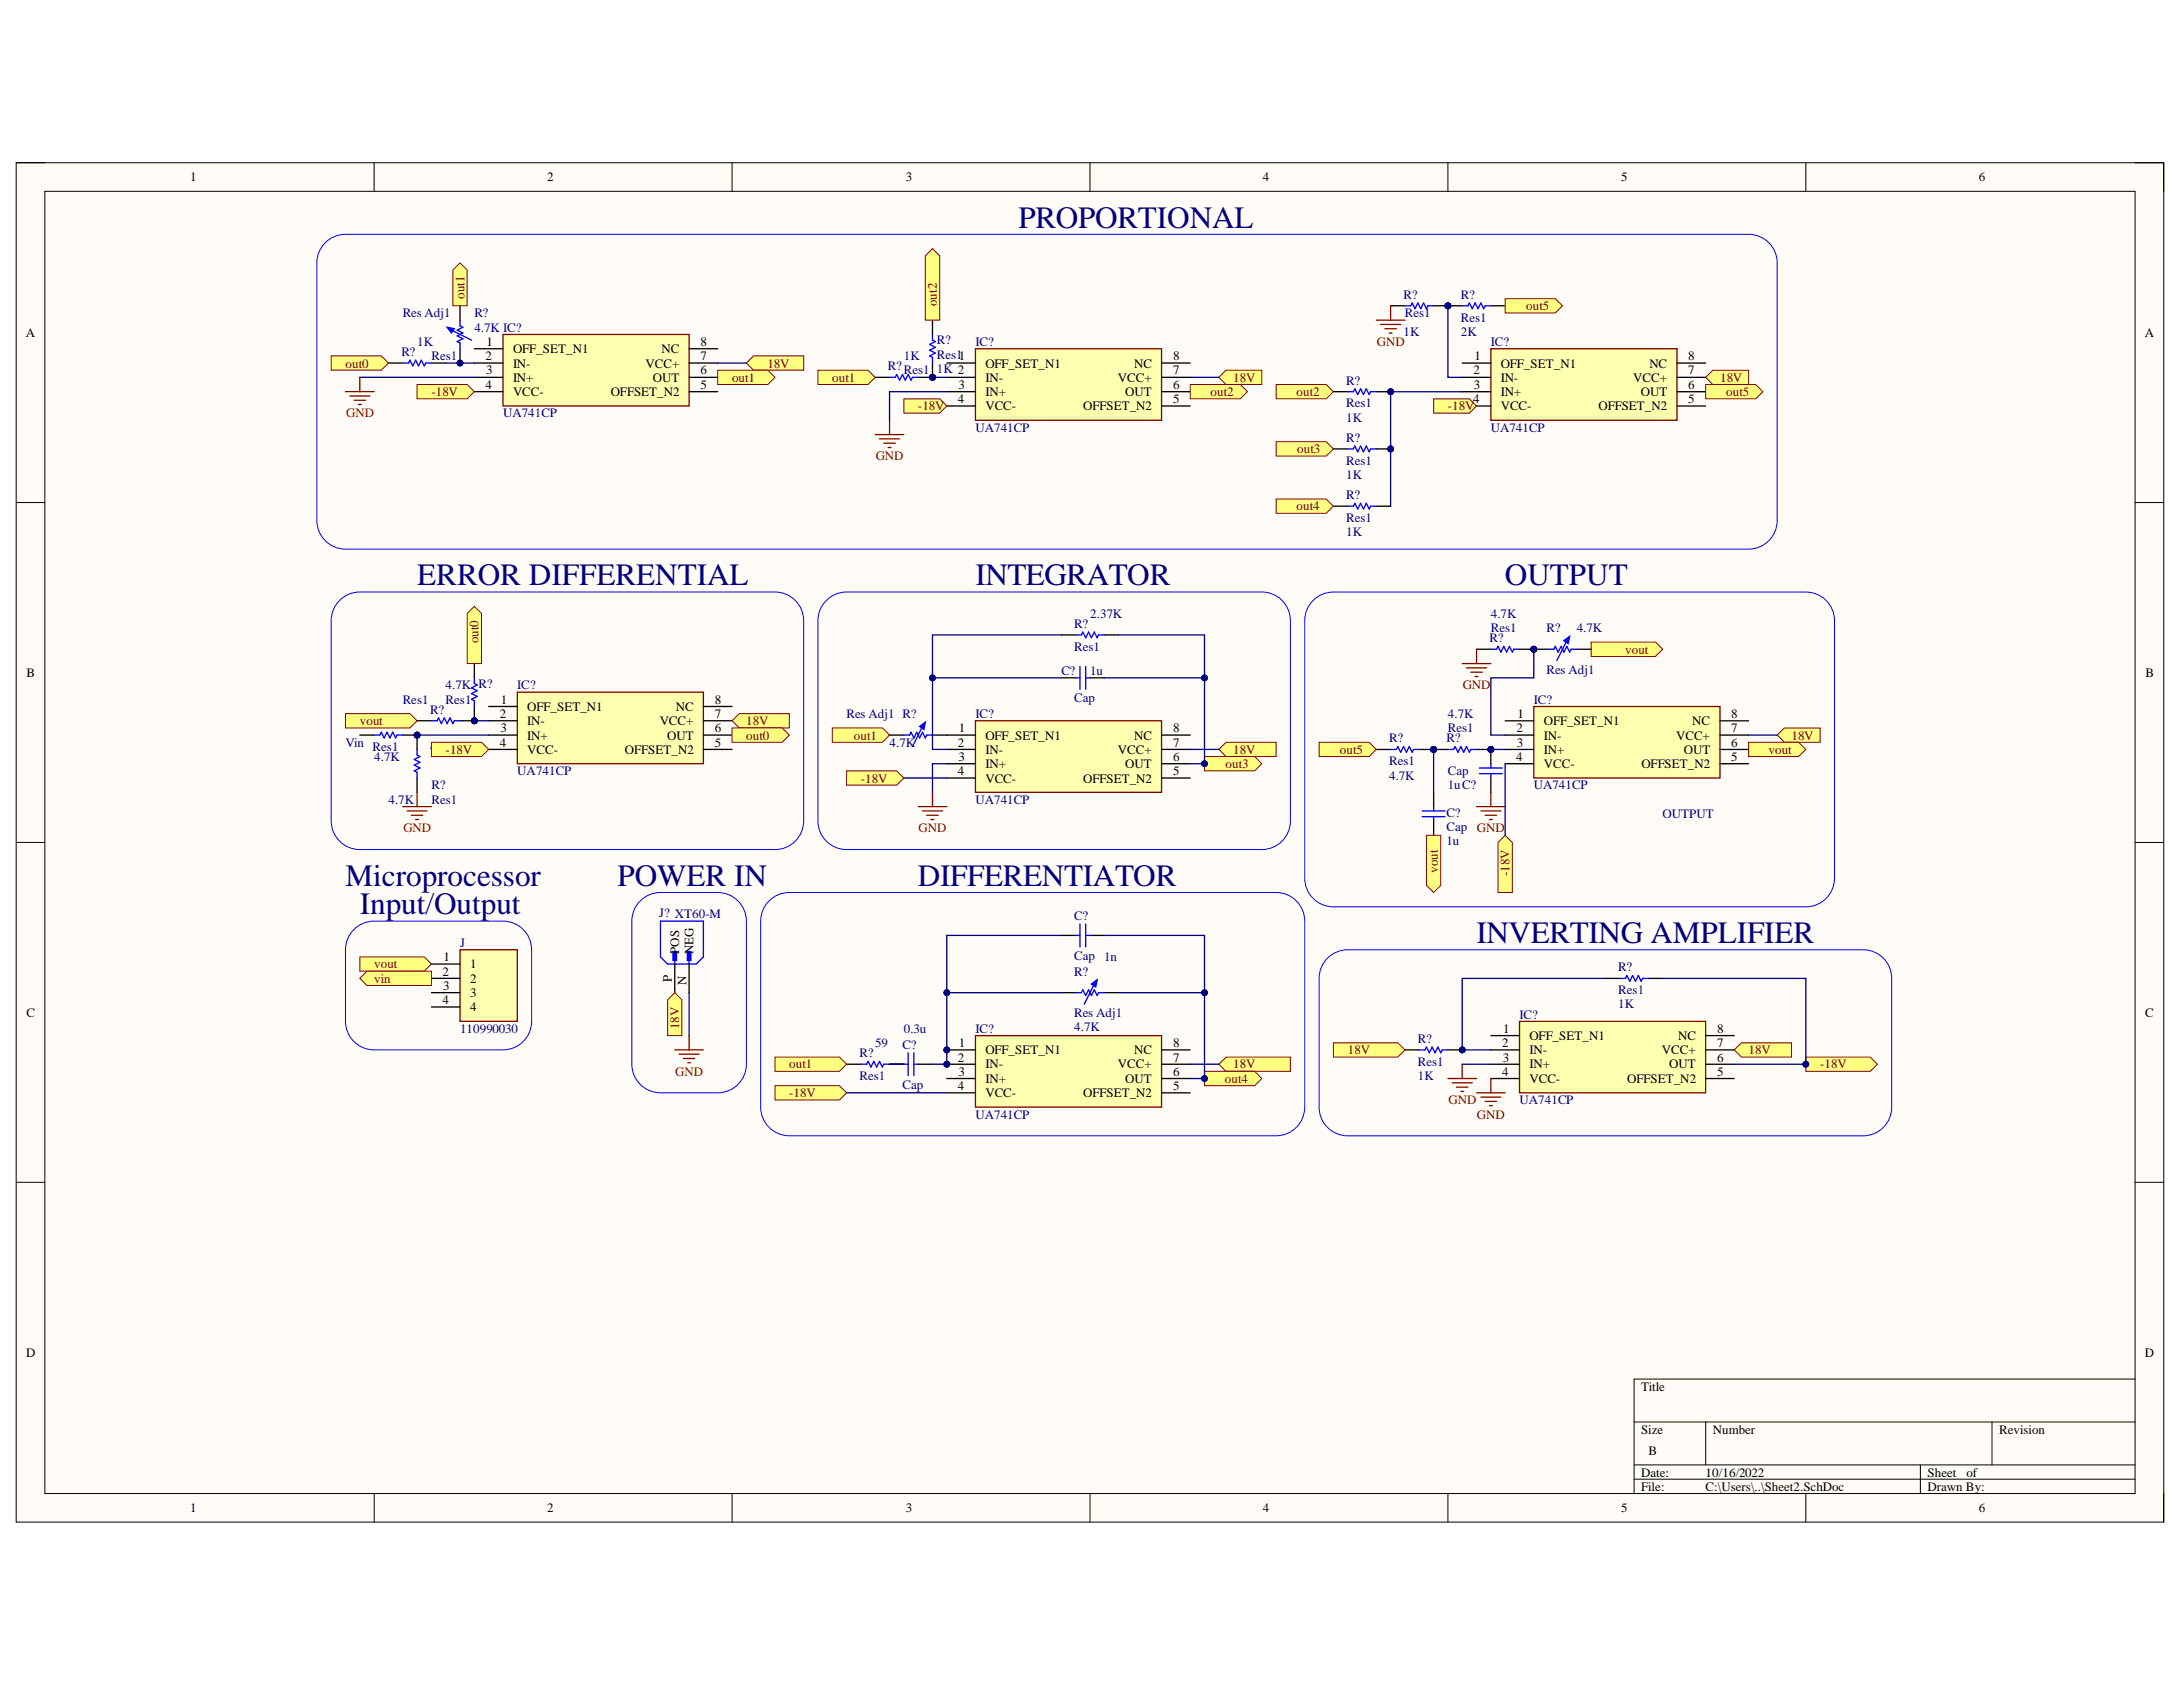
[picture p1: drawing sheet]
<svg xmlns="http://www.w3.org/2000/svg" width="279mm" height="216mm" viewBox="0 0 279 216" stroke-linecap="round" stroke-linejoin="round" font-family="sans-serif">
<defs><g id="words">
<g font-size="4" fill="#000080">
<text x="130.3" y="29.1">PROPORTIONAL</text>
<text x="53.4" y="74.9">ERROR DIFFERENTIAL</text>
<text x="124.8" y="74.9">INTEGRATOR</text>
<text x="192.6" y="74.9">OUTPUT</text>
<text x="44.2" y="113.4">Microprocessor</text>
<text x="79" y="113.4">POWER IN</text>
<text x="117.5" y="113.4">DIFFERENTIATOR</text>
<text x="46" y="117">Input/Output</text>
<text x="189" y="120.7">INVERTING AMPLIFIER</text>
</g>
<g font-size="1.7" fill="#800000">
<text x="59.4" y="38.2" transform="rotate(-90 59.4 38.2)">out1</text>
<text x="119.9" y="39.1" transform="rotate(-90 119.9 39.1)">out2</text>
<text x="61.3" y="82.3" transform="rotate(-90 61.3 82.3)">out0</text>
<text x="184" y="111.7" transform="rotate(-90 184 111.7)">vout</text>
<text x="193.2" y="112.1" transform="rotate(-90 193.2 112.1)">-18V</text>
<text x="86.9" y="131.7" transform="rotate(-90 86.9 131.7)">18V</text>
</g>
<g font-size="1.7">
<text x="86" y="125.7" transform="rotate(-90 86 125.7)">P</text>
<text x="86.9" y="122.1" transform="rotate(-90 86.9 122.1)">POS</text>
<text x="88.7" y="122.1" transform="rotate(-90 88.7 122.1)">NEG</text>
<text x="87.9" y="126" transform="rotate(-90 87.9 126)">N</text>
</g>
<g font-size="1.6">
<text x="24.4" y="23.2">1</text>
<text x="70" y="23.2">2</text>
<text x="115.9" y="23.2">3</text>
<text x="161.6" y="23.2">4</text>
<text x="207.5" y="23.2">5</text>
<text x="253.2" y="23.2">6</text>
<text x="3.3" y="43.1">A</text>
<text x="62.1" y="46.1">2</text>
<text x="62.2" y="47.9">3</text>
<text x="62.3" y="44.3">1</text>
<text x="65.7" y="45.2">OFF_SET_N1</text>
<text x="65.7" y="47">IN-</text>
<text x="82.6" y="47">VCC+</text>
<text x="84.7" y="45.2">NC</text>
<text x="89.7" y="44.3">8</text>
<text x="89.7" y="46.1">7</text>
<text x="89.7" y="47.9">6</text>
<text x="126.1" y="47">OFF_SET_N1</text>
<text x="145.1" y="47">NC</text>
<text x="150.1" y="46.1">8</text>
<text x="150.1" y="47.9">7</text>
<text x="188.6" y="47.9">2</text>
<text x="188.7" y="46.1">1</text>
<text x="192.1" y="47">OFF_SET_N1</text>
<text x="211.1" y="47">NC</text>
<text x="216.1" y="46.1">8</text>
<text x="216.1" y="47.9">7</text>
<text x="274.5" y="43.1">A</text>
<text x="62.1" y="49.8">4</text>
<text x="65.7" y="48.9">IN+</text>
<text x="65.7" y="50.7">VCC-</text>
<text x="78.2" y="50.7">OFFSET_N2</text>
<text x="83.5" y="48.9">OUT</text>
<text x="89.7" y="49.8">5</text>
<text x="122.6" y="51.6">4</text>
<text x="122.7" y="49.8">3</text>
<text x="126.1" y="48.9">IN-</text>
<text x="126.1" y="50.7">IN+</text>
<text x="126.1" y="52.5">VCC-</text>
<text x="138.6" y="52.5">OFFSET_N2</text>
<text x="143.1" y="48.9">VCC+</text>
<text x="144" y="50.7">OUT</text>
<text x="150.1" y="49.8">6</text>
<text x="150.1" y="51.6">5</text>
<text x="188.6" y="51.6">4</text>
<text x="188.6" y="49.8">3</text>
<text x="192.1" y="48.9">IN-</text>
<text x="192.1" y="50.7">IN+</text>
<text x="192.1" y="52.5">VCC-</text>
<text x="204.6" y="52.5">OFFSET_N2</text>
<text x="209" y="48.9">VCC+</text>
<text x="210" y="50.7">OUT</text>
<text x="216.1" y="49.8">6</text>
<text x="216.1" y="51.6">5</text>
<text x="3.4" y="86.6">B</text>
<text x="274.6" y="86.6">B</text>
<text x="64" y="91.9">2</text>
<text x="64" y="95.5">4</text>
<text x="64.1" y="93.7">3</text>
<text x="64.1" y="90.1">1</text>
<text x="67.5" y="91">OFF_SET_N1</text>
<text x="67.5" y="92.8">IN-</text>
<text x="67.5" y="94.7">IN+</text>
<text x="84.4" y="92.8">VCC+</text>
<text x="85.4" y="94.7">OUT</text>
<text x="86.5" y="91">NC</text>
<text x="91.5" y="90.1">8</text>
<text x="91.5" y="91.9">7</text>
<text x="91.5" y="93.7">6</text>
<text x="91.5" y="95.5">5</text>
<text x="122.6" y="95.5">2</text>
<text x="122.7" y="93.7">1</text>
<text x="126.1" y="94.7">OFF_SET_N1</text>
<text x="145.1" y="94.7">NC</text>
<text x="150.1" y="93.7">8</text>
<text x="150.1" y="95.5">7</text>
<text x="194.1" y="93.7">2</text>
<text x="194.1" y="95.5">3</text>
<text x="194.2" y="91.9">1</text>
<text x="197.6" y="92.8">OFF_SET_N1</text>
<text x="197.6" y="94.7">IN-</text>
<text x="214.5" y="94.7">VCC+</text>
<text x="216.6" y="92.8">NC</text>
<text x="221.6" y="91.9">8</text>
<text x="221.6" y="93.7">7</text>
<text x="221.6" y="95.5">6</text>
<text x="67.5" y="96.5">VCC-</text>
<text x="80" y="96.5">OFFSET_N2</text>
<text x="122.6" y="99.2">4</text>
<text x="122.7" y="97.4">3</text>
<text x="126.1" y="96.5">IN-</text>
<text x="126.1" y="98.3">IN+</text>
<text x="126.1" y="100.1">VCC-</text>
<text x="138.6" y="100.1">OFFSET_N2</text>
<text x="143.1" y="96.5">VCC+</text>
<text x="144" y="98.3">OUT</text>
<text x="150.1" y="97.4">6</text>
<text x="150.1" y="99.2">5</text>
<text x="194.1" y="97.4">4</text>
<text x="197.6" y="96.5">IN+</text>
<text x="197.6" y="98.3">VCC-</text>
<text x="210.1" y="98.3">OFFSET_N2</text>
<text x="215.5" y="96.5">OUT</text>
<text x="221.6" y="97.4">5</text>
<text x="56.7" y="124.9">2</text>
<text x="56.8" y="123">1</text>
<text x="60.2" y="123.9">1</text>
<text x="60.2" y="125.8">2</text>
<text x="3.4" y="130.1">C</text>
<text x="56.7" y="128.5">4</text>
<text x="56.7" y="126.7">3</text>
<text x="60.2" y="127.6">3</text>
<text x="60.2" y="129.4">4</text>
<text x="274.6" y="130.1">C</text>
<text x="122.6" y="135.9">2</text>
<text x="122.7" y="137.7">3</text>
<text x="122.7" y="134">1</text>
<text x="126.1" y="134.9">OFF_SET_N1</text>
<text x="126.1" y="136.7">IN-</text>
<text x="143.1" y="136.7">VCC+</text>
<text x="145.1" y="134.9">NC</text>
<text x="150.1" y="134">8</text>
<text x="150.1" y="135.9">7</text>
<text x="150.1" y="137.7">6</text>
<text x="192.2" y="134">2</text>
<text x="192.2" y="137.7">4</text>
<text x="192.3" y="135.9">3</text>
<text x="192.4" y="132.2">1</text>
<text x="195.8" y="133.1">OFF_SET_N1</text>
<text x="195.8" y="134.9">IN-</text>
<text x="195.8" y="136.7">IN+</text>
<text x="212.7" y="134.9">VCC+</text>
<text x="213.6" y="136.7">OUT</text>
<text x="214.8" y="133.1">NC</text>
<text x="219.8" y="132.2">8</text>
<text x="219.8" y="134">7</text>
<text x="219.8" y="135.9">6</text>
<text x="219.8" y="137.7">5</text>
<text x="122.6" y="139.5">4</text>
<text x="126.1" y="138.6">IN+</text>
<text x="126.1" y="140.4">VCC-</text>
<text x="138.6" y="140.4">OFFSET_N2</text>
<text x="144" y="138.6">OUT</text>
<text x="150.1" y="139.5">5</text>
<text x="195.8" y="138.6">VCC-</text>
<text x="208.3" y="138.6">OFFSET_N2</text>
<text x="3.3" y="173.6">D</text>
<text x="274.5" y="173.6">D</text>
<text x="210" y="178">Title</text>
<text x="210" y="183.5">Size</text>
<text x="219.2" y="183.5">Number</text>
<text x="255.9" y="183.5">Revision</text>
<text x="210" y="189">Date:</text>
<text x="210" y="190.8">File:</text>
<text x="211" y="186.2">B</text>
<text x="218.3" y="189">10/16/2022</text>
<text x="218.3" y="190.8">C:\Users\..\Sheet2.SchDoc</text>
<text x="246.7" y="189">Sheet</text>
<text x="246.7" y="190.8">Drawn By:</text>
<text x="251.7" y="189">of</text>
<text x="24.4" y="193.5">1</text>
<text x="70" y="193.5">2</text>
<text x="115.9" y="193.5">3</text>
<text x="161.6" y="193.5">4</text>
<text x="207.5" y="193.5">5</text>
<text x="253.2" y="193.5">6</text>
</g>
<g font-size="1.6" fill="#000080">
<text x="51.5" y="40.6">Res Adj1</text>
<text x="60.7" y="40.6">R?</text>
<text x="179.6" y="38.2">R?</text>
<text x="179.8" y="40.6">Res1</text>
<text x="187" y="38.2">R?</text>
<text x="187" y="41.2">Res1</text>
<text x="51.4" y="45.6">R?</text>
<text x="53.4" y="44.3">1K</text>
<text x="55.2" y="46.1">Res1</text>
<text x="60.7" y="42.4">4.7K IC?</text>
<text x="113.6" y="47.4">R?</text>
<text x="115.7" y="46.1">1K</text>
<text x="115.7" y="47.9">Res1</text>
<text x="119.9" y="47.8">1K 2</text>
<text x="119.9" y="44.1">R?</text>
<text x="119.9" y="45.9">Res11</text>
<text x="124.8" y="44.3">IC?</text>
<text x="179.6" y="43">1K</text>
<text x="187" y="43">2K</text>
<text x="190.8" y="44.3">IC?</text>
<text x="64.4" y="53.4">UA741CP</text>
<text x="172.3" y="54">1K</text>
<text x="172.3" y="49.2">R?</text>
<text x="172.3" y="52.1">Res1</text>
<text x="124.8" y="55.3">UA741CP</text>
<text x="172.3" y="56.5">R?</text>
<text x="172.3" y="59.5">Res1</text>
<text x="190.8" y="55.3">UA741CP</text>
<text x="172.3" y="61.3">1K</text>
<text x="172.3" y="63.9">R?</text>
<text x="172.3" y="68.6">1K</text>
<text x="172.3" y="66.8">Res1</text>
<text x="137.5" y="80.3">R?</text>
<text x="137.5" y="83.3">Res1</text>
<text x="139.5" y="79.1">2.37K</text>
<text x="190.6" y="82.2">R?</text>
<text x="190.8" y="79.1">4.7K</text>
<text x="190.8" y="80.9">Res1</text>
<text x="197.9" y="80.9">R?</text>
<text x="201.8" y="80.9">4.7K</text>
<text x="57" y="88.2">4.7K R?</text>
<text x="66.2" y="88.2">IC?</text>
<text x="135.8" y="86.4">C?</text>
<text x="137.5" y="89.9">Cap</text>
<text x="139.5" y="86.4">1u</text>
<text x="197.9" y="86.2">Res Adj1</text>
<text x="44.2" y="95.5">Vin</text>
<text x="51.5" y="90.1">Res1</text>
<text x="55" y="91.4">R?</text>
<text x="57" y="90.1">Res1</text>
<text x="108.4" y="91.9">Res Adj1 R?</text>
<text x="113.9" y="95.5">4.7K</text>
<text x="124.8" y="91.9">IC?</text>
<text x="177.8" y="95">R?</text>
<text x="185.1" y="95">R?</text>
<text x="185.3" y="91.9">4.7K</text>
<text x="185.3" y="93.7">Res1</text>
<text x="196.3" y="90.1">IC?</text>
<text x="47.7" y="96.1">Res1</text>
<text x="47.9" y="97.4">4.7K</text>
<text x="55" y="96.1">4.7-18V</text>
<text x="55.2" y="101">R?</text>
<text x="57.1" y="96.1">K</text>
<text x="66.2" y="99.2">UA741CP</text>
<text x="177.8" y="99.8">4.7K</text>
<text x="177.8" y="98">Res1</text>
<text x="185.3" y="101">1uC?</text>
<text x="185.3" y="99.2">Cap</text>
<text x="196.3" y="101">UA741CP</text>
<text x="49.7" y="102.9">4.7K</text>
<text x="55.2" y="102.9">Res1</text>
<text x="124.8" y="102.9">UA741CP</text>
<text x="185.1" y="104.5">C?</text>
<text x="185.1" y="106.4">Cap</text>
<text x="212.8" y="104.7">OUTPUT</text>
<text x="185.1" y="108.2">1u</text>
<text x="84.3" y="117.3">J? XT60-M</text>
<text x="137.5" y="117.7">C?</text>
<text x="58.9" y="121.2">J</text>
<text x="137.5" y="122.8">Cap</text>
<text x="137.5" y="124.9">R?</text>
<text x="141.3" y="123">1n</text>
<text x="207.1" y="124.3">R?</text>
<text x="137.5" y="130.1">Res Adj1</text>
<text x="194.5" y="130.4">IC?</text>
<text x="207.1" y="129.1">1K</text>
<text x="207.1" y="127.2">Res1</text>
<text x="58.9" y="132.2">110990030</text>
<text x="110" y="135.3">R?</text>
<text x="112" y="134">59</text>
<text x="115.5" y="134.2">C?</text>
<text x="115.7" y="132.2">0.3u</text>
<text x="124.8" y="132.2">IC?</text>
<text x="137.5" y="132">4.7K</text>
<text x="181.5" y="133.4">R?</text>
<text x="181.5" y="136.4">Res1</text>
<text x="110" y="138.2">Res1</text>
<text x="115.5" y="139.3">Cap</text>
<text x="124.8" y="143.2">UA741CP</text>
<text x="181.5" y="138.2">1K</text>
<text x="194.5" y="141.3">UA741CP</text>
</g>
<g font-size="1.6" fill="#800000">
<text x="195.3" y="39.7">out5</text>
<text x="44.2" y="47">out0</text>
<text x="98.2" y="47">18V</text>
<text x="176.2" y="44.3">GND</text>
<text x="44.3" y="53.4">GND</text>
<text x="55.2" y="50.7">-18V</text>
<text x="93.7" y="48.9">out1</text>
<text x="106.5" y="48.9">out1</text>
<text x="117.5" y="52.5">-18V</text>
<text x="155" y="50.7">out2</text>
<text x="157.8" y="48.9">18V</text>
<text x="165.9" y="50.7">out2</text>
<text x="185.3" y="52.5">-18V</text>
<text x="220.1" y="48.9">18V</text>
<text x="220.9" y="50.7">out5</text>
<text x="112.1" y="58.9">GND</text>
<text x="166" y="58">out3</text>
<text x="165.9" y="65.3">out4</text>
<text x="208" y="83.7">vout</text>
<text x="187.2" y="88.2">GND</text>
<text x="46" y="92.8">voR?</text>
<text x="47.7" y="92.8">ut</text>
<text x="95.5" y="92.8">18V</text>
<text x="95.5" y="94.7">out0</text>
<text x="109.3" y="94.7">out1</text>
<text x="229.3" y="94.7">18V</text>
<text x="110.2" y="100.1">-18V</text>
<text x="156.9" y="98.3">out3</text>
<text x="157.8" y="96.5">18V</text>
<text x="171.5" y="96.5">out5</text>
<text x="226.4" y="96.5">vout</text>
<text x="51.6" y="106.5">GND</text>
<text x="117.6" y="106.5">GND</text>
<text x="189" y="106.5">GND</text>
<text x="47.9" y="123.9">vout</text>
<text x="47.9" y="125.8">vin</text>
<text x="86.4" y="137.7">GND</text>
<text x="101" y="136.7">out1</text>
<text x="157.8" y="136.7">18V</text>
<text x="172.5" y="134.9">18V</text>
<text x="223.8" y="134.9">18V</text>
<text x="233" y="136.7">-18V</text>
<text x="101" y="140.4">-18V</text>
<text x="156.8" y="138.6">out4</text>
<text x="185.4" y="141.3">GND</text>
<text x="189" y="143.2">GND</text>
</g>
</g></defs>
<path d="M2.1 20.8h274.8v174h-274.8z" fill-rule="evenodd" fill="#fffcf8"/>
<path d="M2.1 20.8h274.8v174h-274.8z" fill="none" stroke="#000" stroke-width=".13"/>
<path d="M5.7 24.5h267.6v166.6h-267.6z" fill-rule="evenodd" fill="#fffcf8"/>
<g fill="none" stroke="#000" stroke-width=".13">
<path d="M2.1 20.8h3.6M5.7 24.5h267.6v166.6h-267.6zM47.9 20.8v3.7M93.7 20.8v3.7M139.5 20.8v3.7M185.3 20.8v3.7M231.1 20.8v3.7M273.3 20.8h3.6v3.7M2.1 64.3h3.6M273.3 64.3h3.6M2.1 107.8h3.6M273.3 107.8h3.6"/>
<path d="M2.1 151.3h3.6M273.3 151.3h3.6M273.3 176.5h-64.2v14.6M47.9 191.1v3.7M93.7 191.1v3.7M139.5 191.1v3.7M185.3 191.1v3.7M209.1 182h64.2M209.1 187.5h64.2M209.1 189.3h64.2M218.3 182v5.5M231.1 191.1v3.7"/>
<path d="M245.8 187.5v3.6M255 182v5.5M276.9 191.1v3.7"/>
</g>
<path d="M66.2 88.6h23.8v9.1h-23.8z" fill-rule="evenodd" fill="#ffffb0"/>
<path d="M66.2 88.6h23.8v9.1h-23.8z" fill="none" stroke="#800000" stroke-width=".17"/>
<path d="M62.5 90.4h3.7M62.5 92.2h3.7M62.5 94.1h3.7M62.5 95.9h3.7M90 90.4h3.7M90 92.2h3.7M90 94.1h3.7M90 95.9h3.7" fill="none" stroke="#000" stroke-width=".17"/>
<path d="M64.4 42.8h23.8v9.2h-23.8z" fill-rule="evenodd" fill="#ffffb0"/>
<path d="M64.4 42.8h23.8v9.2h-23.8z" fill="none" stroke="#800000" stroke-width=".17"/>
<path d="M60.7 44.6h3.7M60.7 46.5h3.7M60.7 48.3h3.7M60.7 50.1h3.7M88.2 44.6h3.7M88.2 46.5h3.7M88.2 48.3h3.7M88.2 50.1h3.7" fill="none" stroke="#000" stroke-width=".17"/>
<path d="M124.8 44.6h23.9v9.2h-23.9z" fill-rule="evenodd" fill="#ffffb0"/>
<path d="M124.8 44.6h23.9v9.2h-23.9z" fill="none" stroke="#800000" stroke-width=".17"/>
<path d="M121.2 46.5h3.6M121.2 48.3h3.6M121.2 50.1h3.6M121.2 52h3.6M148.7 46.5h3.6M148.7 48.3h3.6M148.7 50.1h3.6M148.7 52h3.6" fill="none" stroke="#000" stroke-width=".17"/>
<circle cx="187.2" cy="52" r=".37" fill="#000080"/>
<circle cx="187.2" cy="52" r=".37" fill="none" stroke="#000080" stroke-width=".13"/>
<path d="M190.8 44.6h23.8v9.2h-23.8z" fill-rule="evenodd" fill="#ffffb0"/>
<path d="M190.8 44.6h23.8v9.2h-23.8z" fill="none" stroke="#800000" stroke-width=".17"/>
<path d="M187.1 46.5h3.7M187.1 48.3h3.7M187.1 50.1h3.7M187.1 52h3.7" fill="none" stroke="#000" stroke-width=".17"/>
<circle cx="187.2" cy="52" r=".37" fill="#000080"/>
<circle cx="187.2" cy="52" r=".37" fill="none" stroke="#000080" stroke-width=".13"/>
<path d="M214.6 46.5h3.7M214.6 48.3h3.7M214.6 50.1h3.7M214.6 52h3.7" fill="none" stroke="#000" stroke-width=".17"/>
<circle cx="121.2" cy="134.4" r=".37" fill="#000080"/>
<circle cx="121.2" cy="134.4" r=".37" fill="none" stroke="#000080" stroke-width=".13"/>
<circle cx="121.2" cy="136.2" r=".36" fill="#000080"/>
<circle cx="121.2" cy="136.2" r=".36" fill="none" stroke="#000080" stroke-width=".13"/>
<path d="M124.8 132.5h23.9v9.2h-23.9z" fill-rule="evenodd" fill="#ffffb0"/>
<path d="M124.8 132.5h23.9v9.2h-23.9z" fill="none" stroke="#800000" stroke-width=".17"/>
<path d="M121.2 134.4h3.6" fill="none" stroke="#000" stroke-width=".17"/>
<circle cx="121.2" cy="134.4" r=".37" fill="#000080"/>
<circle cx="121.2" cy="134.4" r=".37" fill="none" stroke="#000080" stroke-width=".13"/>
<path d="M121.2 136.2h3.6" fill="none" stroke="#000" stroke-width=".17"/>
<circle cx="121.2" cy="136.2" r=".36" fill="#000080"/>
<circle cx="121.2" cy="136.2" r=".36" fill="none" stroke="#000080" stroke-width=".13"/>
<path d="M121.2 138h3.6M121.2 139.9h3.6M148.7 138h3.6M148.7 139.9h3.6M148.7 134.4h3.6M148.7 136.2h3.6" fill="none" stroke="#000" stroke-width=".17"/>
<path d="M124.8 92.2h23.9v9.2h-23.9z" fill-rule="evenodd" fill="#ffffb0"/>
<path d="M124.8 92.2h23.9v9.2h-23.9z" fill="none" stroke="#800000" stroke-width=".17"/>
<path d="M121.2 94.1h3.6M121.2 95.9h3.6M121.2 97.7h3.6M121.2 99.6h3.6M148.7 94.1h3.6M148.7 95.9h3.6M148.7 97.7h3.6M148.7 99.6h3.6" fill="none" stroke="#000" stroke-width=".17"/>
<circle cx="53.4" cy="94.1" r=".37" fill="#000080"/>
<circle cx="53.4" cy="94.1" r=".37" fill="none" stroke="#000080" stroke-width=".13"/>
<path d="M51.5 94.1h1.9" fill="none" stroke="#000" stroke-width=".17"/>
<circle cx="53.4" cy="94.1" r=".37" fill="#000080"/>
<circle cx="53.4" cy="94.1" r=".37" fill="none" stroke="#000080" stroke-width=".13"/>
<path d="M46.1 94.1h1.8" fill="none" stroke="#000" stroke-width=".17"/>
<path d="M47.9 94.1h.7l.2-.4 .4 .7 .3-.7 .4 .7 .4-.7 .3 .7 .2-.3h.7" fill="none" stroke="#00f" stroke-width=".17"/>
<circle cx="60.7" cy="92.2" r=".37" fill="#000080"/>
<circle cx="60.7" cy="92.2" r=".37" fill="none" stroke="#000080" stroke-width=".13"/>
<path d="M58.9 92.2h1.8" fill="none" stroke="#000" stroke-width=".17"/>
<circle cx="60.7" cy="92.2" r=".37" fill="#000080"/>
<circle cx="60.7" cy="92.2" r=".37" fill="none" stroke="#000080" stroke-width=".13"/>
<path d="M53.4 92.2h1.8" fill="none" stroke="#000" stroke-width=".17"/>
<path d="M55.2 92.2h.7l.2-.3 .4 .7 .4-.7 .3 .7 .4-.7 .4 .7 .1-.4h.8" fill="none" stroke="#00f" stroke-width=".17"/>
<circle cx="53.4" cy="94.1" r=".37" fill="#000080"/>
<circle cx="53.4" cy="94.1" r=".37" fill="none" stroke="#000080" stroke-width=".13"/>
<path d="M53.4 94.1v1.8" fill="none" stroke="#000" stroke-width=".17"/>
<circle cx="53.4" cy="94.1" r=".37" fill="#000080"/>
<circle cx="53.4" cy="94.1" r=".37" fill="none" stroke="#000080" stroke-width=".13"/>
<path d="M53.4 99.6v1.8" fill="none" stroke="#000" stroke-width=".17"/>
<path d="M53.4 95.9v.7l.3 .2-.7 .4 .7 .4-.7 .3 .7 .4-.7 .4 .4 .1v.8" fill="none" stroke="#00f" stroke-width=".17"/>
<path d="M51.5 103.2h3.7M52.1 103.8h2.6M52.6 104.3h1.5M53.2 104.9h.4M53.4 101.4v1.8" fill="none" stroke="#800000" stroke-width=".17"/>
<circle cx="60.7" cy="92.2" r=".37" fill="#000080"/>
<circle cx="60.7" cy="92.2" r=".37" fill="none" stroke="#000080" stroke-width=".13"/>
<path d="M60.7 84.9v1.8M60.7 90.4v1.8" fill="none" stroke="#000" stroke-width=".17"/>
<circle cx="60.7" cy="92.2" r=".37" fill="#000080"/>
<circle cx="60.7" cy="92.2" r=".37" fill="none" stroke="#000080" stroke-width=".13"/>
<path d="M60.7 86.7v.8l.4 .2-.8 .3 .8 .4-.8 .4 .8 .3-.8 .4 .4 .2v.7" fill="none" stroke="#00f" stroke-width=".17"/>
<path d="M196.3 90.4h23.8v9.2h-23.8z" fill-rule="evenodd" fill="#ffffb0"/>
<path d="M44.2 50.1h3.7M44.8 50.7h2.5M45.3 51.2h1.5M45.9 51.8h.3M46 48.3v1.8M196.3 90.4h23.8v9.2h-23.8z" fill="none" stroke="#800000" stroke-width=".17"/>
<path d="M49.7 46.5h1.8M55.2 46.5h1.8M192.6 92.2h3.7M192.6 94.1h3.7M192.6 95.9h3.7M192.6 97.7h3.7M220.1 92.2h3.7M220.1 94.1h3.7M220.1 95.9h3.7M220.1 97.7h3.7" fill="none" stroke="#000" stroke-width=".17"/>
<path d="M51.5 46.5h.8l.2-.4 .3 .7 .4-.7 .4 .7 .3-.7 .4 .7 .2-.3h.7" fill="none" stroke="#00f" stroke-width=".17"/>
<circle cx="119.3" cy="48.3" r=".36" fill="#000080"/>
<circle cx="119.3" cy="48.3" r=".36" fill="none" stroke="#000080" stroke-width=".13"/>
<path d="M117.5 48.3h1.8" fill="none" stroke="#000" stroke-width=".17"/>
<circle cx="119.3" cy="48.3" r=".36" fill="#000080"/>
<circle cx="119.3" cy="48.3" r=".36" fill="none" stroke="#000080" stroke-width=".13"/>
<path d="M112 48.3h1.9" fill="none" stroke="#000" stroke-width=".17"/>
<path d="M113.9 48.3h.7l.2-.4 .3 .8 .4-.8 .4 .8 .3-.8 .4 .8 .2-.4h.7" fill="none" stroke="#00f" stroke-width=".17"/>
<circle cx="119.3" cy="48.3" r=".36" fill="#000080"/>
<circle cx="119.3" cy="48.3" r=".36" fill="none" stroke="#000080" stroke-width=".13"/>
<path d="M119.3 41v1.8M119.3 46.5v1.8" fill="none" stroke="#000" stroke-width=".17"/>
<circle cx="119.3" cy="48.3" r=".36" fill="#000080"/>
<circle cx="119.3" cy="48.3" r=".36" fill="none" stroke="#000080" stroke-width=".13"/>
<path d="M119.3 42.8v.7l.4 .2-.7 .4 .7 .3-.7 .4 .7 .4-.7 .3 .3 .2v.8" fill="none" stroke="#00f" stroke-width=".17"/>
<circle cx="178" cy="50.1" r=".37" fill="#000080"/>
<circle cx="178" cy="50.1" r=".37" fill="none" stroke="#000080" stroke-width=".13"/>
<path d="M176.2 50.1h1.8" fill="none" stroke="#000" stroke-width=".17"/>
<circle cx="178" cy="50.1" r=".37" fill="#000080"/>
<circle cx="178" cy="50.1" r=".37" fill="none" stroke="#000080" stroke-width=".13"/>
<path d="M170.7 50.1h1.8" fill="none" stroke="#000" stroke-width=".17"/>
<path d="M172.5 50.1h.7l.2-.3 .4 .7 .3-.7 .4 .7 .4-.7 .3 .7 .2-.4h.8" fill="none" stroke="#00f" stroke-width=".17"/>
<path d="M112 55.6h3.7M112.6 56.2h2.5M113.1 56.7h1.5M113.7 57.3h.3M113.9 53.8v1.8" fill="none" stroke="#800000" stroke-width=".17"/>
<circle cx="185.3" cy="39.1" r=".37" fill="#000080"/>
<circle cx="185.3" cy="39.1" r=".37" fill="none" stroke="#000080" stroke-width=".13"/>
<path d="M183.5 39.1h1.8" fill="none" stroke="#000" stroke-width=".17"/>
<circle cx="185.3" cy="39.1" r=".37" fill="#000080"/>
<circle cx="185.3" cy="39.1" r=".37" fill="none" stroke="#000080" stroke-width=".13"/>
<path d="M178 39.1h1.8" fill="none" stroke="#000" stroke-width=".17"/>
<path d="M179.8 39.1h.8l.1-.3 .4 .7 .4-.7 .3 .7 .4-.7 .4 .7 .1-.4h.8" fill="none" stroke="#00f" stroke-width=".17"/>
<circle cx="185.3" cy="39.1" r=".37" fill="#000080"/>
<circle cx="185.3" cy="39.1" r=".37" fill="none" stroke="#000080" stroke-width=".13"/>
<path d="M185.3 39.1h1.8M190.8 39.1h1.8" fill="none" stroke="#000" stroke-width=".17"/>
<circle cx="185.3" cy="39.1" r=".37" fill="#000080"/>
<circle cx="185.3" cy="39.1" r=".37" fill="none" stroke="#000080" stroke-width=".13"/>
<path d="M187.1 39.1h.8l.2-.3 .3 .7 .4-.7 .4 .7 .3-.7 .4 .7 .2-.4h.7" fill="none" stroke="#00f" stroke-width=".17"/>
<circle cx="196.3" cy="83.1" r=".37" fill="#000080"/>
<circle cx="196.3" cy="83.1" r=".37" fill="none" stroke="#000080" stroke-width=".13"/>
<path d="M194.5 83.1h1.8" fill="none" stroke="#000" stroke-width=".17"/>
<circle cx="196.3" cy="83.1" r=".37" fill="#000080"/>
<circle cx="196.3" cy="83.1" r=".37" fill="none" stroke="#000080" stroke-width=".13"/>
<path d="M189 83.1h1.8" fill="none" stroke="#000" stroke-width=".17"/>
<path d="M190.8 83.1h.7l.2-.4 .4 .8 .4-.8 .3 .8 .4-.8 .4 .8 .1-.4h.8" fill="none" stroke="#00f" stroke-width=".17"/>
<circle cx="190.8" cy="95.9" r=".37" fill="#000080"/>
<circle cx="190.8" cy="95.9" r=".37" fill="none" stroke="#000080" stroke-width=".13"/>
<circle cx="183.5" cy="95.9" r=".37" fill="#000080"/>
<circle cx="183.5" cy="95.9" r=".37" fill="none" stroke="#000080" stroke-width=".13"/>
<path d="M189 95.9h1.8" fill="none" stroke="#000" stroke-width=".17"/>
<circle cx="190.8" cy="95.9" r=".37" fill="#000080"/>
<circle cx="190.8" cy="95.9" r=".37" fill="none" stroke="#000080" stroke-width=".13"/>
<path d="M183.5 95.9h1.8" fill="none" stroke="#000" stroke-width=".17"/>
<circle cx="183.5" cy="95.9" r=".37" fill="#000080"/>
<circle cx="183.5" cy="95.9" r=".37" fill="none" stroke="#000080" stroke-width=".13"/>
<path d="M185.3 95.9h.7l.2-.4 .4 .8 .4-.8 .3 .8 .4-.8 .4 .8 .1-.4h.8" fill="none" stroke="#00f" stroke-width=".17"/>
<circle cx="183.5" cy="95.9" r=".37" fill="#000080"/>
<circle cx="183.5" cy="95.9" r=".37" fill="none" stroke="#000080" stroke-width=".13"/>
<path d="M181.7 95.9h1.8" fill="none" stroke="#000" stroke-width=".17"/>
<circle cx="183.5" cy="95.9" r=".37" fill="#000080"/>
<circle cx="183.5" cy="95.9" r=".37" fill="none" stroke="#000080" stroke-width=".13"/>
<path d="M135.8 81.3h1.9M141.3 81.3h1.9M176.2 95.9h1.8" fill="none" stroke="#000" stroke-width=".17"/>
<path d="M137.7 81.3h.7l.2-.4 .4 .7 .3-.7 .4 .7 .4-.7 .3 .7 .2-.3h.7M178 95.9h.7l.2-.4 .4 .8 .3-.8 .4 .8 .4-.8 .3 .8 .2-.4h.8" fill="none" stroke="#00f" stroke-width=".17"/>
<circle cx="178" cy="57.5" r=".37" fill="#000080"/>
<circle cx="178" cy="57.5" r=".37" fill="none" stroke="#000080" stroke-width=".13"/>
<path d="M170.7 57.5h1.8M176.2 57.5h1.8" fill="none" stroke="#000" stroke-width=".17"/>
<circle cx="178" cy="57.5" r=".37" fill="#000080"/>
<circle cx="178" cy="57.5" r=".37" fill="none" stroke="#000080" stroke-width=".13"/>
<g fill="none" stroke="#00f" stroke-width=".17">
<path d="M172.5 57.5h.7l.2-.4 .4 .7 .3-.7 .4 .7 .4-.7 .3 .7 .2-.3h.8M172.5 64.8h.7l.2-.4 .4 .7 .3-.7 .4 .7 .4-.7 .3 .7 .2-.3h.8M137.7 86.7h.5M138.2 85.3v2.9M139 85.3v2.9M139 86.7h.5M137.7 119.7h.5M138.2 118.2v3M139 118.2v3M139 119.7h.5M182 103.8h2.9M182 104.5h2.9"/>
<path d="M183.5 103.2v.6M183.5 104.5v.6M110.2 136.2h.7l.2-.4 .4 .8 .3-.8 .4 .8 .4-.8 .3 .8 .2-.4h.8"/>
</g>
<path d="M170.7 64.8h1.8M176.2 64.8h1.8M135.8 86.7h1.9M139.5 86.7h1.8M135.8 119.7h1.9M139.5 119.7h1.8M183.5 101.4v1.8M183.5 105.1v1.8M108.4 136.2h1.8M113.9 136.2h1.8" fill="none" stroke="#000" stroke-width=".17"/>
<path d="M178 39.1v1.9M176.2 41h3.6M176.7 41.5h2.6M177.3 42.1h1.4M177.8 42.6h.4" fill="none" stroke="#800000" stroke-width=".17"/>
<circle cx="190.8" cy="95.9" r=".37" fill="#000080"/>
<circle cx="190.8" cy="95.9" r=".37" fill="none" stroke="#000080" stroke-width=".13"/>
<path d="M190.8 95.9v1.8M190.8 99.6v1.8" fill="none" stroke="#000" stroke-width=".17"/>
<circle cx="190.8" cy="95.9" r=".37" fill="#000080"/>
<circle cx="190.8" cy="95.9" r=".37" fill="none" stroke="#000080" stroke-width=".13"/>
<path d="M189.3 98.3h3M189.3 99h3M190.8 97.7v.6M190.8 99v.6M115.7 136.2h.5M116.2 134.7v3M117 134.7v3M117 136.2h.5" fill="none" stroke="#00f" stroke-width=".17"/>
<g fill="none" stroke="#800000" stroke-width=".17">
<path d="M187.1 84.9h3.7M187.7 85.5h2.6M188.2 86h1.5M188.8 86.6h.4M189 83.1v1.8M117.5 103.2h3.7M118.1 103.8h2.5M118.6 104.3h1.5M119.2 104.9h.3M119.3 101.4v1.8M189 103.2h3.6M189.5 103.8h2.6"/>
<path d="M190.1 104.3h1.4M190.6 104.9h.4M190.8 101.4v1.8"/>
</g>
<path d="M113.9 136.2h1.8M117.5 136.2h1.8" fill="none" stroke="#000" stroke-width=".17"/>
<path d="M93.7 92.2l.9-.9h6.4v1.9h-6.4z" fill-rule="evenodd" fill="#ffff80"/>
<path d="M93.7 92.2l.9-.9h6.4v1.9h-6.4z" fill="none" stroke="#800000" stroke-width=".13"/>
<path d="M55.2 95h6.4l.9 .9-.9 .9h-6.4z" fill-rule="evenodd" fill="#ffff80"/>
<path d="M55.2 95h6.4l.9 .9-.9 .9h-6.4z" fill="none" stroke="#800000" stroke-width=".13"/>
<path d="M95.5 46.5l.9-1h6.5v1.9h-6.5z" fill-rule="evenodd" fill="#ffff80"/>
<path d="M95.5 46.5l.9-1h6.5v1.9h-6.5z" fill="none" stroke="#800000" stroke-width=".13"/>
<path d="M53.4 49.2h6.4l.9 .9-.9 .9h-6.4z" fill-rule="evenodd" fill="#ffff80"/>
<path d="M53.4 49.2h6.4l.9 .9-.9 .9h-6.4z" fill="none" stroke="#800000" stroke-width=".13"/>
<path d="M108.4 98.7h6.4l.9 .9-.9 .9h-6.4z" fill-rule="evenodd" fill="#ffff80"/>
<path d="M108.4 98.7h6.4l.9 .9-.9 .9h-6.4z" fill="none" stroke="#800000" stroke-width=".13"/>
<path d="M156 95.9l.9-.9h6.4v1.8h-6.4z" fill-rule="evenodd" fill="#ffff80"/>
<path d="M156 95.9l.9-.9h6.4v1.8h-6.4z" fill="none" stroke="#800000" stroke-width=".13"/>
<path d="M156 136.2l.9-.9h8.3v1.8h-8.3z" fill-rule="evenodd" fill="#ffff80"/>
<path d="M156 136.2l.9-.9h8.3v1.8h-8.3z" fill="none" stroke="#800000" stroke-width=".13"/>
<path d="M99.2 138.9h8.2l1 1-1 .9h-8.2z" fill-rule="evenodd" fill="#ffff80"/>
<path d="M99.2 138.9h8.2l1 1-1 .9h-8.2z" fill="none" stroke="#800000" stroke-width=".13"/>
<path d="M115.7 51h4.6l.9 1-.9 .9h-4.6z" fill-rule="evenodd" fill="#ffff80"/>
<path d="M115.7 51h4.6l.9 1-.9 .9h-4.6z" fill="none" stroke="#800000" stroke-width=".13"/>
<path d="M156 48.3l.9-.9h4.6v1.8h-4.6z" fill-rule="evenodd" fill="#ffff80"/>
<path d="M156 48.3l.9-.9h4.6v1.8h-4.6z" fill="none" stroke="#800000" stroke-width=".13"/>
<path d="M183.5 51h4.6l.9 1-.9 .9h-4.6z" fill-rule="evenodd" fill="#ffff80"/>
<path d="M183.5 51h4.6l.9 1-.9 .9h-4.6z" fill="none" stroke="#800000" stroke-width=".13"/>
<path d="M218.3 48.3l.9-.9h4.6v1.8h-4.6z" fill-rule="evenodd" fill="#ffff80"/>
<path d="M218.3 48.3l.9-.9h4.6v1.8h-4.6z" fill="none" stroke="#800000" stroke-width=".13"/>
<path d="M192.6 106.9l1 .9v6.4h-1.9v-6.4z" fill-rule="evenodd" fill="#ffff80"/>
<path d="M192.6 106.9l1 .9v6.4h-1.9v-6.4z" fill="none" stroke="#800000" stroke-width=".13"/>
<path d="M227.5 94.1l.9-.9h4.6v1.8h-4.6z" fill-rule="evenodd" fill="#ffff80"/>
<path d="M227.5 94.1l.9-.9h4.6v1.8h-4.6z" fill="none" stroke="#800000" stroke-width=".13"/>
<path d="M58 34.6l.9-1 .9 1v4.5h-1.8z" fill-rule="evenodd" fill="#ffff80"/>
<path d="M58 34.6l.9-1 .9 1v4.5h-1.8z" fill="none" stroke="#800000" stroke-width=".13"/>
<path d="M91.9 47.4h6.4l.9 .9-.9 .9h-6.4z" fill-rule="evenodd" fill="#ffff80"/>
<path d="M91.9 47.4h6.4l.9 .9-.9 .9h-6.4z" fill="none" stroke="#800000" stroke-width=".13"/>
<path d="M42.4 45.5h6.4l.9 1-.9 .9h-6.4z" fill-rule="evenodd" fill="#ffff80"/>
<path d="M42.4 45.5h6.4l.9 1-.9 .9h-6.4z" fill="none" stroke="#800000" stroke-width=".13"/>
<path d="M93.7 93.2h6.4l.9 .9-.9 .9h-6.4z" fill-rule="evenodd" fill="#ffff80"/>
<path d="M93.7 93.2h6.4l.9 .9-.9 .9h-6.4z" fill="none" stroke="#800000" stroke-width=".13"/>
<path d="M59.8 78.5l.9-.9 .9 .9v6.4h-1.8z" fill-rule="evenodd" fill="#ffff80"/>
<path d="M59.8 78.5l.9-.9 .9 .9v6.4h-1.8z" fill="none" stroke="#800000" stroke-width=".13"/>
<path d="M104.7 47.4h6.4l.9 .9-.9 .9h-6.4z" fill-rule="evenodd" fill="#ffff80"/>
<path d="M104.7 47.4h6.4l.9 .9-.9 .9h-6.4z" fill="none" stroke="#800000" stroke-width=".13"/>
<path d="M119.3 31.8l1 .9v8.3h-1.9v-8.3z" fill-rule="evenodd" fill="#ffff80"/>
<path d="M119.3 31.8l1 .9v8.3h-1.9v-8.3z" fill="none" stroke="#800000" stroke-width=".13"/>
<path d="M106.5 93.2h6.4l1 .9-1 .9h-6.4z" fill-rule="evenodd" fill="#ffff80"/>
<path d="M106.5 93.2h6.4l1 .9-1 .9h-6.4z" fill="none" stroke="#800000" stroke-width=".13"/>
<path d="M152.3 49.2h6.4l1 .9-1 .9h-6.4z" fill-rule="evenodd" fill="#ffff80"/>
<path d="M152.3 49.2h6.4l1 .9-1 .9h-6.4z" fill="none" stroke="#800000" stroke-width=".13"/>
<path d="M154.2 96.8h6.4l.9 .9-.9 1h-6.4z" fill-rule="evenodd" fill="#ffff80"/>
<path d="M154.2 96.8h6.4l.9 .9-.9 1h-6.4z" fill="none" stroke="#800000" stroke-width=".13"/>
<circle cx="154.2" cy="97.7" r=".37" fill="#000080"/>
<circle cx="154.2" cy="97.7" r=".37" fill="none" stroke="#000080" stroke-width=".13"/>
<path d="M154.2 137.1h6.4l.9 .9-.9 .9h-6.4z" fill-rule="evenodd" fill="#ffff80"/>
<path d="M154.2 137.1h6.4l.9 .9-.9 .9h-6.4z" fill="none" stroke="#800000" stroke-width=".13"/>
<circle cx="154.2" cy="138" r=".37" fill="#000080"/>
<circle cx="154.2" cy="138" r=".37" fill="none" stroke="#000080" stroke-width=".13"/>
<path d="M163.3 49.2h6.4l1 .9-1 .9h-6.4z" fill-rule="evenodd" fill="#ffff80"/>
<path d="M163.3 49.2h6.4l1 .9-1 .9h-6.4z" fill="none" stroke="#800000" stroke-width=".13"/>
<path d="M163.3 56.5h6.4l1 1-1 .9h-6.4z" fill-rule="evenodd" fill="#ffff80"/>
<path d="M163.3 56.5h6.4l1 1-1 .9h-6.4z" fill="none" stroke="#800000" stroke-width=".13"/>
<path d="M163.3 63.9h6.4l1 .9-1 .9h-6.4z" fill-rule="evenodd" fill="#ffff80"/>
<path d="M163.3 63.9h6.4l1 .9-1 .9h-6.4z" fill="none" stroke="#800000" stroke-width=".13"/>
<path d="M192.6 38.2h6.5l.9 .9-.9 1h-6.5z" fill-rule="evenodd" fill="#ffff80"/>
<path d="M192.6 38.2h6.5l.9 .9-.9 1h-6.5z" fill="none" stroke="#800000" stroke-width=".13"/>
<path d="M218.3 49.2h6.4l.9 .9-.9 .9h-6.4z" fill-rule="evenodd" fill="#ffff80"/>
<path d="M218.3 49.2h6.4l.9 .9-.9 .9h-6.4z" fill="none" stroke="#800000" stroke-width=".13"/>
<path d="M203.6 82.2h8.3l.9 .9-.9 .9h-8.3z" fill-rule="evenodd" fill="#ffff80"/>
<path d="M203.6 82.2h8.3l.9 .9-.9 .9h-8.3z" fill="none" stroke="#800000" stroke-width=".13"/>
<path d="M223.8 95h6.4l.9 .9-.9 .9h-6.4z" fill-rule="evenodd" fill="#ffff80"/>
<path d="M223.8 95h6.4l.9 .9-.9 .9h-6.4z" fill="none" stroke="#800000" stroke-width=".13"/>
<path d="M168.8 95h6.4l1 .9-1 .9h-6.4z" fill-rule="evenodd" fill="#ffff80"/>
<path d="M168.8 95h6.4l1 .9-1 .9h-6.4z" fill="none" stroke="#800000" stroke-width=".13"/>
<path d="M182.6 106.9h1.8v6.4l-.9 .9-.9-.9z" fill-rule="evenodd" fill="#ffff80"/>
<path d="M182.6 106.9h1.8v6.4l-.9 .9-.9-.9z" fill="none" stroke="#800000" stroke-width=".13"/>
<path d="M99.2 135.3h8.2l1 .9-1 .9h-8.2z" fill-rule="evenodd" fill="#ffff80"/>
<path d="M99.2 135.3h8.2l1 .9-1 .9h-8.2z" fill="none" stroke="#800000" stroke-width=".13"/>
<path d="M44.2 91.3h8.3l.9 .9-.9 1h-8.3z" fill-rule="evenodd" fill="#ffff80"/>
<path d="M44.2 91.3h8.3l.9 .9-.9 1h-8.3z" fill="none" stroke="#800000" stroke-width=".13"/>
<path d="M86.1 121.8h.5v1.1h-.5z" fill-rule="evenodd" fill="#00f"/>
<path d="M86.1 121.8h.5v1.1h-.5z" fill="none" stroke="#00f" stroke-width=".17"/>
<path d="M88 121.8h.4v1.1h-.4z" fill-rule="evenodd" fill="#00f"/>
<path d="M84.5 117.9h5.5v4.6l-.9 .9h-3.6l-1-.9zM86.4 122v1.4M88 121.8h.4v1.1h-.4zM88.2 122v1.4" fill="none" stroke="#00f" stroke-width=".17"/>
<path d="M86.4 123.4v3.6M88.2 123.4v3.6" fill="none" stroke="#000" stroke-width=".17"/>
<path d="M86.4 127l.9 1v4.5h-1.8v-4.5z" fill-rule="evenodd" fill="#ffff80"/>
<path d="M86.4 127l.9 1v4.5h-1.8v-4.5z" fill="none" stroke="#800000" stroke-width=".13"/>
<path d="M86.4 134.4h3.6M86.9 134.9h2.6M87.5 135.5h1.4M88 136h.4M88.2 132.5v1.9" fill="none" stroke="#800000" stroke-width=".17"/>
<path d="M58.9 121.5h7.3v9.2h-7.3z" fill-rule="evenodd" fill="#ffffb0"/>
<path d="M58.9 121.5h7.3v9.2h-7.3z" fill="none" stroke="#800000" stroke-width=".17"/>
<path d="M55.2 123.4h3.7M55.2 125.2h3.7M55.2 127h3.7M55.2 128.9h3.7" fill="none" stroke="#000" stroke-width=".17"/>
<path d="M46.1 122.5h8.2l.9 .9-.9 .9h-8.2z" fill-rule="evenodd" fill="#ffff80"/>
<path d="M46.1 122.5h8.2l.9 .9-.9 .9h-8.2z" fill="none" stroke="#800000" stroke-width=".13"/>
<path d="M47 124.3h8.2v1.8h-8.2l-.9-.9z" fill-rule="evenodd" fill="#ffff80"/>
<path d="M47 124.3h8.2v1.8h-8.2l-.9-.9z" fill="none" stroke="#800000" stroke-width=".13"/>
<path d="M194.5 130.7h23.8v9.2h-23.8z" fill-rule="evenodd" fill="#ffffb0"/>
<path d="M194.5 130.7h23.8v9.2h-23.8z" fill="none" stroke="#800000" stroke-width=".17"/>
<path d="M190.8 132.5h3.7M190.8 134.4h3.7M190.8 136.2h3.7M190.8 138h3.7M218.3 132.5h3.7M218.3 134.4h3.7M218.3 136.2h3.7M218.3 138h3.7" fill="none" stroke="#000" stroke-width=".17"/>
<path d="M222 134.4l.9-.9h6.4v1.8h-6.4z" fill-rule="evenodd" fill="#ffff80"/>
<path d="M222 134.4l.9-.9h6.4v1.8h-6.4z" fill="none" stroke="#800000" stroke-width=".13"/>
<path d="M231.1 135.3h8.3l.9 .9-.9 .9h-8.3z" fill-rule="evenodd" fill="#ffff80"/>
<path d="M231.1 135.3h8.3l.9 .9-.9 .9h-8.3z" fill="none" stroke="#800000" stroke-width=".13"/>
<circle cx="231.1" cy="136.2" r=".37" fill="#000080"/>
<circle cx="231.1" cy="136.2" r=".37" fill="none" stroke="#000080" stroke-width=".13"/>
<path d="M205.5 125.2h1.8M211 125.2h1.8" fill="none" stroke="#000" stroke-width=".17"/>
<path d="M207.3 125.2h.7l.2-.4 .4 .8 .4-.8 .3 .8 .4-.8 .4 .8 .1-.4h.8" fill="none" stroke="#00f" stroke-width=".17"/>
<circle cx="187.2" cy="134.4" r=".36" fill="#000080"/>
<circle cx="187.2" cy="134.4" r=".36" fill="none" stroke="#000080" stroke-width=".13"/>
<path d="M179.8 134.4h1.9M185.3 134.4h1.8" fill="none" stroke="#000" stroke-width=".17"/>
<circle cx="187.2" cy="134.4" r=".36" fill="#000080"/>
<circle cx="187.2" cy="134.4" r=".36" fill="none" stroke="#000080" stroke-width=".13"/>
<path d="M181.7 134.4h.7l.2-.4 .3 .7 .4-.7 .4 .7 .3-.7 .4 .7 .2-.3h.7" fill="none" stroke="#00f" stroke-width=".17"/>
<path d="M185.3 138h3.7M185.9 138.6h2.5M186.4 139.1h1.5M187 139.7h.3M187.1 136.2v1.8M189 139.9h3.6M190.8 138v1.9M189.5 140.4h2.6M190.1 141h1.4M190.6 141.5h.4" fill="none" stroke="#800000" stroke-width=".17"/>
<path d="M170.7 133.5h8.2l.9 .9-.9 .9h-8.2z" fill-rule="evenodd" fill="#ffff80"/>
<path d="M170.7 133.5h8.2l.9 .9-.9 .9h-8.2z" fill="none" stroke="#800000" stroke-width=".13"/>
<path d="M41.6 31.1a3.7 3.7 0 0 1 2.6-1.1h179.6a3.7 3.7 0 0 1 3.7 3.6v33a3.7 3.7 0 0 1-3.7 3.7h-179.6a3.7 3.7 0 0 1-3.6-3.7v-33a3.6 3.6 0 0 1 1-2.5z" fill="none" stroke="#00f" stroke-width=".13"/>
<path d="M113.9 94.1h1.8M119.3 94.1h1.9" fill="none" stroke="#000" stroke-width=".17"/>
<path d="M115.7 94.1h.7l.2-.4 .4 .7 .3-.7 .4 .7 .4-.7 .3 .7 .2-.3h.7M118.1 93l-1.3 2.5" fill="none" stroke="#00f" stroke-width=".17"/>
<path d="M117.7 93l.7-.6-.2 .9z" fill="#00f"/>
<path d="M117.7 93l.7-.6-.2 .9z" fill="none" stroke="#00f" stroke-width=".17"/>
<circle cx="58.9" cy="46.5" r=".37" fill="#000080"/>
<circle cx="58.9" cy="46.5" r=".37" fill="none" stroke="#000080" stroke-width=".13"/>
<path d="M58.9 44.6v1.9" fill="none" stroke="#000" stroke-width=".17"/>
<circle cx="58.9" cy="46.5" r=".37" fill="#000080"/>
<circle cx="58.9" cy="46.5" r=".37" fill="none" stroke="#000080" stroke-width=".13"/>
<path d="M58.9 39.1v1.9" fill="none" stroke="#000" stroke-width=".17"/>
<path d="M57.8 42.2l2.5 1.3M58.9 41v.7l.3 .2-.7 .3 .7 .4-.7 .4 .7 .3-.7 .4 .4 .2v.7" fill="none" stroke="#00f" stroke-width=".17"/>
<path d="M57.2 41.9l.9 .2-.3 .5z" fill="#00f"/>
<path d="M57.2 41.9l.9 .2-.3 .5zM137.7 127h.7l.2-.3 .4 .7 .3-.7 .4 .7 .4-.7 .3 .7 .2-.4h.7M140.1 125.9l-1.3 2.6" fill="none" stroke="#00f" stroke-width=".17"/>
<path d="M135.8 127h1.9M141.3 127h1.9" fill="none" stroke="#000" stroke-width=".17"/>
<path d="M139.7 125.9l.7-.5-.2 .9z" fill="#00f"/>
<path d="M139.7 125.9l.7-.5-.2 .9z" fill="none" stroke="#00f" stroke-width=".17"/>
<circle cx="196.3" cy="83.1" r=".37" fill="#000080"/>
<circle cx="196.3" cy="83.1" r=".37" fill="none" stroke="#000080" stroke-width=".13"/>
<path d="M196.3 83.1h1.8" fill="none" stroke="#000" stroke-width=".17"/>
<circle cx="196.3" cy="83.1" r=".37" fill="#000080"/>
<circle cx="196.3" cy="83.1" r=".37" fill="none" stroke="#000080" stroke-width=".13"/>
<path d="M201.8 83.1h1.8" fill="none" stroke="#000" stroke-width=".17"/>
<path d="M198.1 83.1h.8l.2-.4 .3 .8 .4-.8 .4 .8 .3-.8 .4 .8 .2-.4h.7M200.5 82l-1.3 2.6" fill="none" stroke="#00f" stroke-width=".17"/>
<path d="M200.2 82l.7-.6-.2 1z" fill="#00f"/>
<path d="M200.2 82l.7-.6-.2 1z" fill="none" stroke="#00f" stroke-width=".17"/>
<path d="M43.5 76.8a3.7 3.7 0 0 1 2.6-1h53.1a3.7 3.7 0 0 1 3.7 3.6v25.7a3.7 3.7 0 0 1-3.7 3.6h-53.1a3.7 3.7 0 0 1-3.7-3.6v-25.7a3.6 3.6 0 0 1 1.1-2.6zM105.8 76.8a3.7 3.7 0 0 1 2.6-1h53.1a3.7 3.7 0 0 1 3.7 3.6v25.7a3.7 3.7 0 0 1-3.7 3.6h-53.1a3.7 3.7 0 0 1-3.7-3.6v-25.7a3.6 3.6 0 0 1 1.1-2.6zM168.1 76.8a3.7 3.7 0 0 1 2.6-1h60.4a3.7 3.7 0 0 1 3.7 3.6v33a3.7 3.7 0 0 1-3.7 3.7h-60.4a3.7 3.7 0 0 1-3.7-3.7v-33a3.6 3.6 0 0 1 1.1-2.6zM45.3 119a3.7 3.7 0 0 1 2.6-1.1h16.5a3.7 3.7 0 0 1 3.6 3.6v9.2a3.7 3.7 0 0 1-3.6 3.7h-16.5a3.7 3.7 0 0 1-3.7-3.7v-9.2a3.6 3.6 0 0 1 1.1-2.5zM81.9 115.3a3.6 3.6 0 0 1 2.6-1.1h7.4a3.7 3.7 0 0 1 3.6 3.7v18.3a3.7 3.7 0 0 1-3.6 3.7h-7.4a3.7 3.7 0 0 1-3.6-3.7v-18.3a3.7 3.7 0 0 1 1-2.6zM98.4 115.3a3.7 3.7 0 0 1 2.6-1.1h62.3a3.7 3.7 0 0 1 3.7 3.7v23.8a3.7 3.7 0 0 1-3.7 3.7h-62.3a3.7 3.7 0 0 1-3.6-3.7v-23.8a3.7 3.7 0 0 1 1-2.6zM169.9 122.6a3.6 3.6 0 0 1 2.6-1h66a3.7 3.7 0 0 1 3.6 3.6v16.5a3.7 3.7 0 0 1-3.6 3.7h-66a3.7 3.7 0 0 1-3.7-3.7v-16.5a3.7 3.7 0 0 1 1.1-2.6z" fill="none" stroke="#00f" stroke-width=".13"/>
<path d="M53.4 94.1h9.1" fill="none" stroke="#000080" stroke-width=".17"/>
<circle cx="53.4" cy="94.1" r=".37" fill="#000080"/>
<circle cx="53.4" cy="94.1" r=".37" fill="none" stroke="#000080" stroke-width=".13"/>
<path d="M60.7 92.2h1.8" fill="none" stroke="#000080" stroke-width=".17"/>
<circle cx="60.7" cy="92.2" r=".37" fill="#000080"/>
<circle cx="60.7" cy="92.2" r=".37" fill="none" stroke="#000080" stroke-width=".13"/>
<path d="M46 48.3h14.7M141.3 86.7h12.9v11h-1.9" fill="none" stroke="#000080" stroke-width=".17"/>
<circle cx="154.2" cy="86.8" r=".37" fill="#000080"/>
<circle cx="154.2" cy="86.8" r=".37" fill="none" stroke="#000080" stroke-width=".13"/>
<circle cx="154.2" cy="97.7" r=".37" fill="#000080"/>
<circle cx="154.2" cy="97.7" r=".37" fill="none" stroke="#000080" stroke-width=".13"/>
<path d="M143.2 81.3h11v5.4" fill="none" stroke="#000080" stroke-width=".17"/>
<circle cx="154.2" cy="86.8" r=".37" fill="#000080"/>
<circle cx="154.2" cy="86.8" r=".37" fill="none" stroke="#000080" stroke-width=".13"/>
<path d="M57 46.5h3.7" fill="none" stroke="#000080" stroke-width=".17"/>
<circle cx="58.9" cy="46.5" r=".37" fill="#000080"/>
<circle cx="58.9" cy="46.5" r=".37" fill="none" stroke="#000080" stroke-width=".13"/>
<path d="M135.8 127h-14.6v9.2h-1.9" fill="none" stroke="#000080" stroke-width=".17"/>
<circle cx="121.2" cy="136.2" r=".36" fill="#000080"/>
<circle cx="121.2" cy="136.2" r=".36" fill="none" stroke="#000080" stroke-width=".13"/>
<circle cx="121.2" cy="134.4" r=".37" fill="#000080"/>
<circle cx="121.2" cy="134.4" r=".37" fill="none" stroke="#000080" stroke-width=".13"/>
<circle cx="121.2" cy="127" r=".37" fill="#000080"/>
<circle cx="121.2" cy="127" r=".37" fill="none" stroke="#000080" stroke-width=".13"/>
<path d="M143.2 127h11v11h-1.9" fill="none" stroke="#000080" stroke-width=".17"/>
<circle cx="154.2" cy="127" r=".37" fill="#000080"/>
<circle cx="154.2" cy="127" r=".37" fill="none" stroke="#000080" stroke-width=".13"/>
<circle cx="154.2" cy="138" r=".37" fill="#000080"/>
<circle cx="154.2" cy="138" r=".37" fill="none" stroke="#000080" stroke-width=".13"/>
<path d="M135.8 119.7h-14.6v7.3" fill="none" stroke="#000080" stroke-width=".17"/>
<circle cx="121.2" cy="127" r=".37" fill="#000080"/>
<circle cx="121.2" cy="127" r=".37" fill="none" stroke="#000080" stroke-width=".13"/>
<path d="M141.3 119.7h12.9v7.3" fill="none" stroke="#000080" stroke-width=".17"/>
<circle cx="154.2" cy="127" r=".37" fill="#000080"/>
<circle cx="154.2" cy="127" r=".37" fill="none" stroke="#000080" stroke-width=".13"/>
<path d="M196.3 83.1v3.7h-5.5v7.3h1.8" fill="none" stroke="#000080" stroke-width=".17"/>
<circle cx="196.3" cy="83.1" r=".37" fill="#000080"/>
<circle cx="196.3" cy="83.1" r=".37" fill="none" stroke="#000080" stroke-width=".13"/>
<path d="M190.8 95.9h1.8" fill="none" stroke="#000080" stroke-width=".17"/>
<circle cx="190.8" cy="95.9" r=".37" fill="#000080"/>
<circle cx="190.8" cy="95.9" r=".37" fill="none" stroke="#000080" stroke-width=".13"/>
<path d="M121.2 50.1h-7.3v3.7M152.3 48.3h3.7M115.7 99.6h5.5M121.2 97.7h-1.9v3.7M135.8 81.3h-16.5v14.6h1.9M152.3 95.9h3.7M108.4 139.9h12.8M152.3 136.2h3.7" fill="none" stroke="#000080" stroke-width=".17"/>
<circle cx="119.3" cy="86.8" r=".37" fill="#000080"/>
<circle cx="119.3" cy="86.8" r=".37" fill="none" stroke="#000080" stroke-width=".13"/>
<path d="M119.3 86.7h16.5" fill="none" stroke="#000080" stroke-width=".17"/>
<circle cx="119.3" cy="86.8" r=".37" fill="#000080"/>
<circle cx="119.3" cy="86.8" r=".37" fill="none" stroke="#000080" stroke-width=".13"/>
<path d="M91.9 46.5h3.6M119.3 48.3h1.9M192.6 97.7v9.2M223.8 94.1h3.7" fill="none" stroke="#000080" stroke-width=".17"/>
<circle cx="119.3" cy="48.3" r=".36" fill="#000080"/>
<circle cx="119.3" cy="48.3" r=".36" fill="none" stroke="#000080" stroke-width=".13"/>
<path d="M185.3 39.1v9.2h1.8" fill="none" stroke="#000080" stroke-width=".17"/>
<circle cx="185.3" cy="39.1" r=".37" fill="#000080"/>
<circle cx="185.3" cy="39.1" r=".37" fill="none" stroke="#000080" stroke-width=".13"/>
<path d="M187.1 50.1h-9.1v14.7" fill="none" stroke="#000080" stroke-width=".17"/>
<circle cx="178" cy="50.1" r=".37" fill="#000080"/>
<circle cx="178" cy="50.1" r=".37" fill="none" stroke="#000080" stroke-width=".13"/>
<circle cx="178" cy="57.5" r=".37" fill="#000080"/>
<circle cx="178" cy="57.5" r=".37" fill="none" stroke="#000080" stroke-width=".13"/>
<path d="M183.5 95.9v5.5" fill="none" stroke="#000080" stroke-width=".17"/>
<circle cx="183.5" cy="95.9" r=".37" fill="#000080"/>
<circle cx="183.5" cy="95.9" r=".37" fill="none" stroke="#000080" stroke-width=".13"/>
<path d="M88.2 127v5.5M113.9 136.2h1.8M205.5 125.2h-18.4v9.2h3.7" fill="none" stroke="#000080" stroke-width=".17"/>
<circle cx="187.2" cy="134.4" r=".36" fill="#000080"/>
<circle cx="187.2" cy="134.4" r=".36" fill="none" stroke="#000080" stroke-width=".13"/>
<path d="M212.8 125.2h18.3v11h-9.1" fill="none" stroke="#000080" stroke-width=".17"/>
<circle cx="231.1" cy="136.2" r=".37" fill="#000080"/>
<circle cx="231.1" cy="136.2" r=".37" fill="none" stroke="#000080" stroke-width=".13"/>
<path d="M187.1 136.2h3.7" fill="none" stroke="#000080" stroke-width=".17"/>
<use href="#words"/>
</svg>
